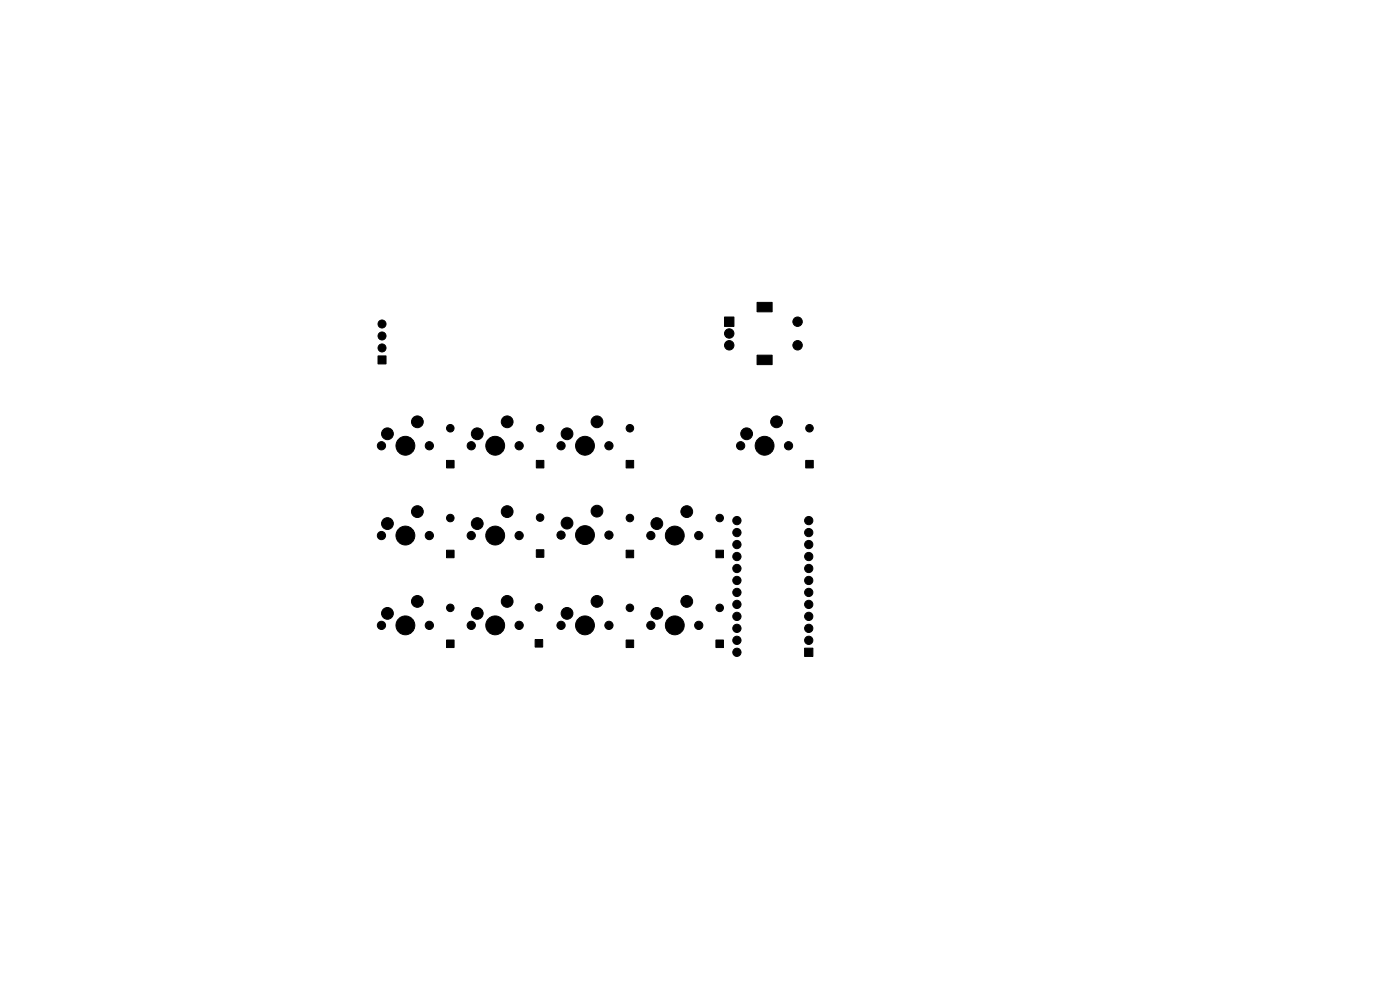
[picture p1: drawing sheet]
<svg xmlns="http://www.w3.org/2000/svg" width="297mm" height="210mm" viewBox="0 0 297 210" stroke-linecap="round" stroke-linejoin="round" font-family="sans-serif">
<g fill="#000" stroke="#000" stroke-width=".21">
<path d="M80.2 75.5h1.7v1.7h-1.7zM153.7 67.2h2v2h-2zM160.6 64.1h3.2v2h-3.2zM160.6 75.3h3.2v2h-3.2zM94.7 97.7h1.6v1.6h-1.6zM113.8 97.7h1.6v1.6h-1.6zM132.8 97.7h1.6v1.6h-1.6zM170.9 97.7h1.6v1.6h-1.6zM94.7 116.7h1.6v1.6h-1.6zM113.8 116.6h1.6v1.6h-1.6zM132.8 116.7h1.6v1.6h-1.6zM151.9 116.7h1.6v1.6h-1.6z"/>
<path d="M94.7 135.8h1.6v1.6h-1.6zM113.5 135.7h1.6v1.6h-1.6zM132.8 135.8h1.6v1.6h-1.6zM151.9 135.8h1.6v1.6h-1.6zM170.7 137.5h1.7v1.7h-1.7z"/>
<circle cx="81" cy="71.3" r=".85"/>
<circle cx="81" cy="73.8" r=".85"/>
<circle cx="81" cy="68.7" r=".85"/>
<circle cx="154.7" cy="70.7" r="1"/>
<circle cx="154.7" cy="73.2" r="1"/>
<circle cx="169.2" cy="68.2" r="1"/>
<circle cx="169.2" cy="73.2" r="1"/>
<circle cx="80.9" cy="94.6" r=".87"/>
<circle cx="82.2" cy="92" r="1.25"/>
<circle cx="86" cy="94.6" r="2"/>
<circle cx="88.5" cy="89.5" r="1.25"/>
<circle cx="91.1" cy="94.6" r=".87"/>
<circle cx="95.5" cy="90.8" r=".8"/>
<circle cx="100" cy="94.6" r=".87"/>
<circle cx="101.2" cy="92" r="1.25"/>
<circle cx="105.1" cy="94.6" r="2"/>
<circle cx="107.6" cy="89.5" r="1.25"/>
<circle cx="110.1" cy="94.6" r=".87"/>
<circle cx="114.6" cy="90.8" r=".8"/>
<circle cx="119" cy="94.6" r=".87"/>
<circle cx="120.3" cy="92" r="1.25"/>
<circle cx="124.1" cy="94.6" r="2"/>
<circle cx="126.6" cy="89.5" r="1.25"/>
<circle cx="129.2" cy="94.6" r=".87"/>
<circle cx="133.6" cy="90.8" r=".8"/>
<circle cx="157.1" cy="94.6" r=".87"/>
<circle cx="158.4" cy="92" r="1.25"/>
<circle cx="162.2" cy="94.6" r="2"/>
<circle cx="164.7" cy="89.5" r="1.25"/>
<circle cx="167.3" cy="94.6" r=".87"/>
<circle cx="171.7" cy="90.8" r=".8"/>
<circle cx="80.9" cy="113.6" r=".87"/>
<circle cx="82.2" cy="111.1" r="1.25"/>
<circle cx="86" cy="113.6" r="2"/>
<circle cx="88.5" cy="108.5" r="1.25"/>
<circle cx="91.1" cy="113.6" r=".87"/>
<circle cx="95.5" cy="109.9" r=".8"/>
<circle cx="100" cy="113.6" r=".87"/>
<circle cx="101.2" cy="111.1" r="1.25"/>
<circle cx="105.1" cy="113.6" r="2"/>
<circle cx="107.6" cy="108.5" r="1.25"/>
<circle cx="110.1" cy="113.6" r=".87"/>
<circle cx="114.6" cy="109.8" r=".8"/>
<circle cx="119" cy="113.5" r=".87"/>
<circle cx="120.3" cy="111" r="1.25"/>
<circle cx="124.1" cy="113.5" r="2"/>
<circle cx="126.6" cy="108.4" r="1.25"/>
<circle cx="129.2" cy="113.5" r=".87"/>
<circle cx="133.6" cy="109.9" r=".8"/>
<circle cx="138.1" cy="113.6" r=".87"/>
<circle cx="139.3" cy="111.1" r="1.25"/>
<circle cx="143.2" cy="113.6" r="2"/>
<circle cx="145.7" cy="108.5" r="1.25"/>
<circle cx="148.2" cy="113.6" r=".87"/>
<circle cx="152.7" cy="109.9" r=".8"/>
<circle cx="156.3" cy="115.5" r=".88"/>
<circle cx="156.3" cy="118.1" r=".88"/>
<circle cx="156.3" cy="113" r=".88"/>
<circle cx="156.3" cy="110.4" r=".88"/>
<circle cx="171.6" cy="118.1" r=".88"/>
<circle cx="171.6" cy="110.4" r=".88"/>
<circle cx="171.6" cy="115.5" r=".88"/>
<circle cx="171.6" cy="113" r=".88"/>
<circle cx="80.9" cy="132.7" r=".87"/>
<circle cx="82.2" cy="130.1" r="1.25"/>
<circle cx="86" cy="132.7" r="2"/>
<circle cx="88.5" cy="127.6" r="1.25"/>
<circle cx="91.1" cy="132.7" r=".87"/>
<circle cx="95.5" cy="128.9" r=".8"/>
<circle cx="100" cy="132.7" r=".87"/>
<circle cx="101.2" cy="130.1" r="1.25"/>
<circle cx="105.1" cy="132.7" r="2"/>
<circle cx="107.6" cy="127.6" r="1.25"/>
<circle cx="110.1" cy="132.7" r=".87"/>
<circle cx="114.3" cy="128.8" r=".8"/>
<circle cx="119" cy="132.7" r=".87"/>
<circle cx="120.3" cy="130.1" r="1.25"/>
<circle cx="124.1" cy="132.7" r="2"/>
<circle cx="126.6" cy="127.6" r="1.25"/>
<circle cx="129.2" cy="132.7" r=".87"/>
<circle cx="133.6" cy="128.9" r=".8"/>
<circle cx="138.1" cy="132.7" r=".87"/>
<circle cx="139.3" cy="130.1" r="1.25"/>
<circle cx="143.2" cy="132.7" r="2"/>
<circle cx="145.7" cy="127.6" r="1.25"/>
<circle cx="148.2" cy="132.7" r=".87"/>
<circle cx="152.7" cy="128.9" r=".8"/>
<circle cx="156.3" cy="138.4" r=".88"/>
<circle cx="156.3" cy="128.2" r=".88"/>
<circle cx="156.3" cy="135.8" r=".88"/>
<circle cx="156.3" cy="133.3" r=".88"/>
<circle cx="156.3" cy="130.8" r=".88"/>
<circle cx="156.3" cy="123.1" r=".88"/>
<circle cx="156.3" cy="125.7" r=".88"/>
<circle cx="156.3" cy="120.6" r=".88"/>
<circle cx="171.6" cy="128.2" r=".88"/>
<circle cx="171.6" cy="133.3" r=".88"/>
<circle cx="171.6" cy="135.8" r=".88"/>
<circle cx="171.6" cy="130.8" r=".88"/>
<circle cx="171.6" cy="123.1" r=".88"/>
<circle cx="171.6" cy="120.6" r=".88"/>
<circle cx="171.6" cy="125.7" r=".88"/>
</g>
</svg>
